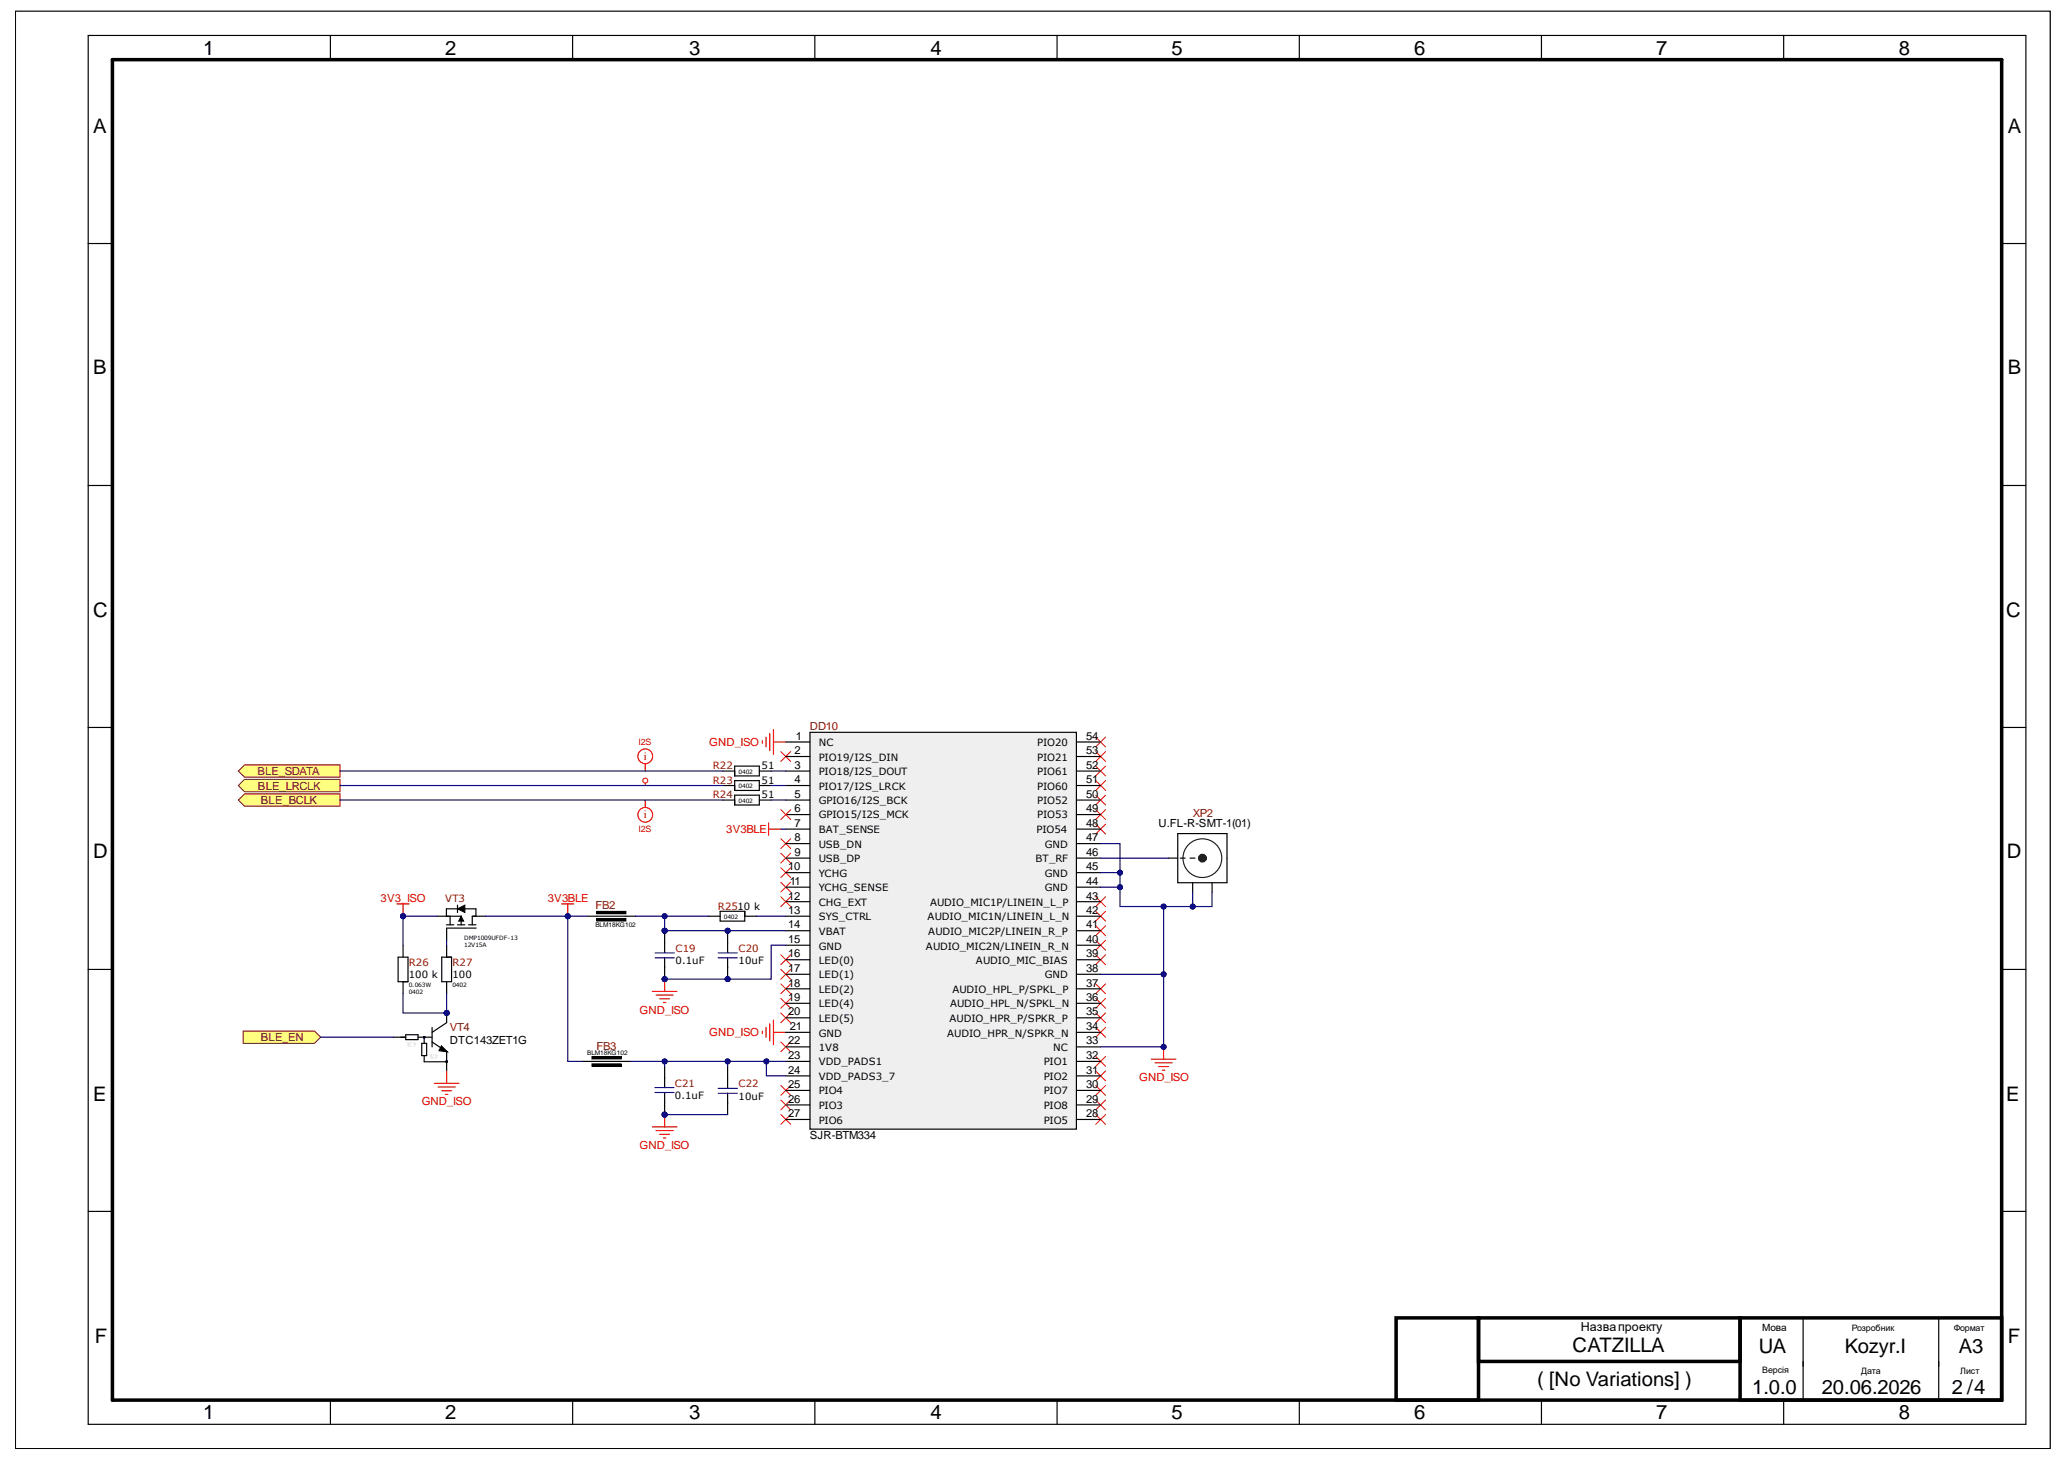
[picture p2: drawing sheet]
<svg xmlns="http://www.w3.org/2000/svg" width="297mm" height="210mm" viewBox="0 0 297 210" stroke-linecap="round" stroke-linejoin="round" font-family="sans-serif">
<defs><g id="words">
<g font-size="2.9">
<text x="29.2" y="7.9">1</text>
<text x="64" y="7.9">2</text>
<text x="99" y="7.9">3</text>
<text x="133.7" y="7.9">4</text>
<text x="168.3" y="7.9">5</text>
<text x="203.1" y="7.9">6</text>
<text x="237.9" y="7.9">7</text>
<text x="272.7" y="7.9">8</text>
<text x="13.4" y="19.1">A</text>
<text x="288.4" y="19.1">A</text>
<text x="13.4" y="53.7">B</text>
<text x="288.4" y="53.8">B</text>
<text x="13.4" y="88.7">C</text>
<text x="288.1" y="88.7">C</text>
<text x="13.4" y="123.3">D</text>
<text x="288.2" y="123.3">D</text>
<text x="13.4" y="158.2">E</text>
<text x="288.1" y="158.2">E</text>
<text x="13.6" y="192.9">F</text>
<text x="225.9" y="194.2">CATZILLA</text>
<text x="252.6" y="194.4">UA</text>
<text x="265" y="194.4">Kozyr.I</text>
<text x="281.4" y="194.4">A3</text>
<text x="288.4" y="192.9">F</text>
<text x="29.2" y="203.9">1</text>
<text x="64" y="203.9">2</text>
<text x="99" y="203.9">3</text>
<text x="133.7" y="203.9">4</text>
<text x="168.3" y="203.9">5</text>
<text x="203.1" y="203.9">6</text>
<text x="220.8" y="199.1">( [No Variations] )</text>
<text x="237.9" y="203.9">7</text>
<text x="251.7" y="200.2">1.0.0</text>
<text x="261.7" y="200.2">20.06.2026</text>
<text x="272.7" y="203.9">8</text>
<text x="280.4" y="200.2">2 /4</text>
</g>
<text font-size="1.8" x="227.1" y="191.2">Назвапроекту</text>
<g font-size="1.6" fill="#f00">
<text x="101.9" y="107.2">GND_ISO</text>
<text x="92.5" y="109.2">i</text>
<text x="92.5" y="117.6">i</text>
<text x="104.3" y="119.7">3V3BLE</text>
<text x="54.7" y="129.6">3V3_ISO</text>
<text x="78.7" y="129.6">3V3BLE</text>
<text x="91.9" y="145.6">GND_ISO</text>
<text x="101.9" y="148.9">GND_ISO</text>
<text x="163.6" y="155.4">GND_ISO</text>
<text x="60.6" y="158.8">GND_ISO</text>
<text x="91.9" y="165.1">GND_ISO</text>
</g>
<g font-size="1.6">
<text x="114.3" y="106.2">1</text>
<text x="156" y="106.2">54</text>
<text x="114.1" y="108.4">2</text>
<text x="114.1" y="110.5">3</text>
<text x="114.1" y="112.5">4</text>
<text x="156" y="112.5">51</text>
<text x="156" y="110.5">52</text>
<text x="156" y="108.4">53</text>
<text x="114.1" y="114.6">5</text>
<text x="114.1" y="116.7">6</text>
<text x="114.1" y="118.8">7</text>
<text x="156" y="118.8">48</text>
<text x="156" y="116.7">49</text>
<text x="156" y="114.6">50</text>
<text x="166.4" y="118.8">U.FL-R-SMT-1(01)</text>
<text x="113.2" y="125">10</text>
<text x="114.1" y="120.9">8</text>
<text x="114.1" y="123">9</text>
<text x="156" y="125">45</text>
<text x="156" y="123">46</text>
<text x="156" y="120.9">47</text>
<text x="113.2" y="129.2">12</text>
<text x="113.2" y="131.3">13</text>
<text x="113.4" y="127.1">11</text>
<text x="156" y="131.3">42</text>
<text x="156" y="129.2">43</text>
<text x="156" y="127.1">44</text>
<text x="113.2" y="133.4">14</text>
<text x="113.2" y="135.5">15</text>
<text x="113.2" y="137.5">16</text>
<text x="156" y="137.5">39</text>
<text x="156" y="135.5">40</text>
<text x="156" y="133.4">41</text>
<text x="113.2" y="139.6">17</text>
<text x="113.2" y="141.8">18</text>
<text x="113.2" y="143.8">19</text>
<text x="156" y="143.8">36</text>
<text x="156" y="141.8">37</text>
<text x="156" y="139.6">38</text>
<text x="64.6" y="150">DTC143ZET1G</text>
<text x="113.2" y="145.9">20</text>
<text x="113.4" y="148">21</text>
<text x="156" y="148">34</text>
<text x="156" y="145.9">35</text>
<text x="113.2" y="150">22</text>
<text x="113.2" y="152.1">23</text>
<text x="113.2" y="154.3">24</text>
<text x="156" y="154.3">31</text>
<text x="156" y="152.1">32</text>
<text x="156" y="150">33</text>
<text x="113.2" y="156.4">25</text>
<text x="113.2" y="158.4">26</text>
<text x="113.2" y="160.5">27</text>
<text x="156" y="160.5">28</text>
<text x="156" y="158.4">29</text>
<text x="156" y="156.4">30</text>
<text x="116.3" y="163.6">SJR-BTM334</text>
</g>
<g font-size="1.6" fill="#980000">
<text x="116.3" y="104.9">DD10</text>
<text x="171.3" y="117.4">XP2</text>
<text x="85.5" y="130.6">FB2</text>
<text x="64.6" y="148.2">VT4</text>
<text x="85.7" y="150.8">FB3</text>
</g>
<g font-size="1.6" fill="#800000">
<text x="37" y="111.3">BLE_SDATA</text>
<text x="37.1" y="113.4">BLE_LRCLK</text>
<text x="37.5" y="115.5">BLE_BCLK</text>
<text x="37.5" y="149.5">BLE_EN</text>
</g>
<g font-size="1.4">
<text x="117.6" y="107.2">NC</text>
<text x="149" y="107.2">PIO20</text>
<text x="109.4" y="112.6">51</text>
<text x="109.4" y="110.5">51</text>
<text x="117.6" y="109.3">PIO19/I2S_DIN</text>
<text x="117.6" y="111.3">PIO18/I2S_DOUT</text>
<text x="117.6" y="113.4">PIO17/I2S_LRCK</text>
<text x="149" y="113.4">PIO60</text>
<text x="149" y="111.3">PIO61</text>
<text x="149" y="109.3">PIO21</text>
<text x="109.4" y="114.6">51</text>
<text x="117.6" y="115.5">GPIO16/I2S_BCK</text>
<text x="117.6" y="117.6">GPIO15/I2S_MCK</text>
<text x="117.6" y="119.7">BAT_SENSE</text>
<text x="148.9" y="119.7">PIO54</text>
<text x="149" y="117.6">PIO53</text>
<text x="149" y="115.5">PIO52</text>
<text x="117.6" y="121.8">USB_DN</text>
<text x="117.6" y="123.9">USB_DP</text>
<text x="117.6" y="125.9">YCHG</text>
<text x="148.7" y="123.9">BT_RF</text>
<text x="150.1" y="125.9">GND</text>
<text x="150.1" y="121.8">GND</text>
<text x="117.6" y="128.1">YCHG_SENSE</text>
<text x="117.6" y="130.2">CHG_EXT</text>
<text x="133.6" y="130.2">AUDIO_MIC1P/LINEIN_L_P</text>
<text x="150.1" y="128.1">GND</text>
<text x="117.6" y="132.2">SYS_CTRL</text>
<text x="117.6" y="134.3">VBAT</text>
<text x="117.6" y="136.4">GND</text>
<text x="133" y="136.4">AUDIO_MIC2N/LINEIN_R_N</text>
<text x="133.2" y="132.2">AUDIO_MIC1N/LINEIN_L_N</text>
<text x="133.3" y="134.3">AUDIO_MIC2P/LINEIN_R_P</text>
<text x="58.7" y="140.6">100 k</text>
<text x="65" y="140.6">100</text>
<text x="97" y="138.5">0.1uF</text>
<text x="106.1" y="138.5">10uF</text>
<text x="117.6" y="138.5">LED(0)</text>
<text x="117.6" y="140.6">LED(1)</text>
<text x="117.6" y="142.7">LED(2)</text>
<text x="136.8" y="142.7">AUDIO_HPL_P/SPKL_P</text>
<text x="140.2" y="138.5">AUDIO_MIC_BIAS</text>
<text x="150.1" y="140.6">GND</text>
<text x="117.6" y="144.7">LED(4)</text>
<text x="117.6" y="146.8">LED(5)</text>
<text x="117.6" y="148.9">GND</text>
<text x="136" y="148.9">AUDIO_HPR_N/SPKR_N</text>
<text x="136.4" y="146.8">AUDIO_HPR_P/SPKR_P</text>
<text x="136.5" y="144.7">AUDIO_HPL_N/SPKL_N</text>
<text x="117.6" y="151">1V8</text>
<text x="117.6" y="153.1">VDD_PADS1</text>
<text x="117.6" y="155.2">VDD_PADS3_7</text>
<text x="149.9" y="155.2">PIO2</text>
<text x="149.9" y="153.1">PIO1</text>
<text x="151.3" y="151">NC</text>
<text x="97" y="157.9">0.1uF</text>
<text x="106.1" y="158">10uF</text>
<text x="117.6" y="157.2">PIO4</text>
<text x="117.6" y="159.3">PIO3</text>
<text x="117.6" y="161.4">PIO6</text>
<text x="149.9" y="161.4">PIO5</text>
<text x="149.9" y="159.3">PIO8</text>
<text x="149.9" y="157.2">PIO7</text>
<text x="253.1" y="191.2">Мова</text>
</g>
<g font-size="1.4" fill="#980000">
<text x="102.4" y="112.6">R23</text>
<text x="102.4" y="110.5">R22</text>
<text x="102.4" y="114.6">R24</text>
<text x="103.1" y="130.7">R2510 k</text>
<text x="97" y="136.8">C19</text>
<text x="106.1" y="136.8">C20</text>
<text x="58.7" y="138.8">R26</text>
<text x="65" y="138.8">R27</text>
<text x="97" y="156.1">C21</text>
<text x="106.1" y="156.2">C22</text>
</g>
<text font-size="1.4" fill="#800000" x="64" y="129.6">VT3</text>
<g font-size="1.3" fill="#f00">
<text x="91.7" y="107">I2S</text>
<text x="91.7" y="119.6">I2S</text>
</g>
<g font-size="1.3">
<text x="266" y="191.3">Розробник</text>
<text x="280.6" y="191.3">Формат</text>
<text x="253.1" y="197.3">Версія</text>
<text x="267.3" y="197.5">Дата</text>
<text x="281.5" y="197.4">Лист</text>
</g>
<g font-size=".9">
<text x="85.5" y="133.2">BLM18KG102</text>
<text x="84.3" y="151.6">BLM18KG102</text>
</g>
<text font-size=".9" fill="#d0d0d0" x="62.9" y="151.5" transform="rotate(-180 62.9 151.5)">47k</text>
<g font-size=".8">
<text x="106.1" y="113.3">0402</text>
<text x="106.1" y="111.2">0402</text>
<text x="106.1" y="115.4">0402</text>
<text x="66.7" y="136">12V15A</text>
<text x="66.7" y="135">DMP1009UFDF-13</text>
<text x="104" y="132">0402</text>
<text x="58.7" y="141.8">0.063W</text>
<text x="58.7" y="142.9">0402</text>
<text x="65" y="141.8">0402</text>
</g>
</g></defs>
<path d="M2.2 1.6h292.3v206.5h-292.3z" fill="none" stroke="#000" stroke-width=".14"/>
<g fill="none" stroke="#000" stroke-width=".17">
<path d="M12.7 5.1h278.3v199.5h-278.3zM47.5 5.1v3.5M82.2 5.1v3.5M117 5.1v3.5M151.8 5.1v3.5M186.6 5.1v3.5M221.4 5.1v3.5M256.2 5.1v3.5M12.7 35h3.4M287.5 35h3.5M12.7 69.8h3.4M287.5 69.8h3.5"/>
<path d="M12.7 104.5h3.4M287.5 104.5h3.5M12.7 139.3h3.4M101.7 131.6h1.7M103.4 130.9h3.6v1.4h-3.6zM107 131.6h1.7M287.5 139.3h3.5M12.7 174h3.4M287.5 174h3.5M259 189.3v11.9M278.5 189.3v11.9M47.5 201.2v3.4"/>
<path d="M82.3 201.2v3.4M117 201.2v3.4M151.8 201.2v3.4M186.6 201.2v3.4M221.4 201.2v3.4M256.2 201.2v3.4"/>
</g>
<path d="M16.1 8.6h271.4v192.6h-271.4zM200.5 189.3h11.9v11.9h-11.9zM212.4 189.3h37.5v6.3h-37.5zM249.9 189.3h37.6v11.9h-37.6z" fill="none" stroke="#000" stroke-width=".51"/>
<circle cx="95.5" cy="133.7" r=".35" fill="#000080"/>
<circle cx="95.5" cy="133.7" r=".35" fill="none" stroke="#000080" stroke-width=".14"/>
<circle cx="95.5" cy="140.7" r=".35" fill="#000080"/>
<circle cx="95.5" cy="140.7" r=".35" fill="none" stroke="#000080" stroke-width=".14"/>
<path d="M95.5 133.7v1.8" fill="none" stroke="#000" stroke-width=".17"/>
<circle cx="95.5" cy="133.7" r=".35" fill="#000080"/>
<circle cx="95.5" cy="133.7" r=".35" fill="none" stroke="#000080" stroke-width=".14"/>
<path d="M95.5 138.9v1.8" fill="none" stroke="#000" stroke-width=".17"/>
<circle cx="95.5" cy="140.7" r=".35" fill="#000080"/>
<circle cx="95.5" cy="140.7" r=".35" fill="none" stroke="#000080" stroke-width=".14"/>
<path d="M95.5 135.5v1.4M95.5 137.6v1.4" fill="none" stroke="#000" stroke-width=".17"/>
<path d="M94.1 136.9h2.8M94.1 137.6h2.8" fill="none" stroke="#150cd4" stroke-width=".17"/>
<path d="M93.7 142.4h3.5M94.2 143h2.5M94.8 143.5h1.4M95.3 144h.3M95.5 140.7v1.7" fill="none" stroke="#f00" stroke-width=".17"/>
<circle cx="95.5" cy="140.7" r=".35" fill="#000080"/>
<circle cx="95.5" cy="140.7" r=".35" fill="none" stroke="#000080" stroke-width=".14"/>
<path d="M109.5 148.1v.4M110 147.6v1.4M110.6 147.1v2.5M111.1 146.6v3.5M111.1 148.3h1.8M165.4 152.2h3.5M165.9 152.7h2.5M166.4 153.2h1.4M167 153.8h.3M167.1 150.4v1.8" fill="none" stroke="#f00" stroke-width=".17"/>
<circle cx="167.1" cy="150.4" r=".35" fill="#000080"/>
<circle cx="167.1" cy="150.4" r=".35" fill="none" stroke="#000080" stroke-width=".14"/>
<path d="M169.2 119.8h7v7h-7zM167.8 123.3h1.4M169.5 123.3h.7M170.9 123.3h.7M171.3 126.8v1.4M174.1 126.8v1.4" fill="none" stroke="#000" stroke-width=".17"/>
<path d="M172.6 126.1a2.78 2.78 0 0 1-2.4-4.1 2.78 2.78 0 0 1 4.7-.4 2.78 2.78 0 0 1-1.6 4.4l-.6 .1" fill="none" stroke="#211b22" stroke-width=".17"/>
<circle cx="172.7" cy="123.3" r=".21" fill="none" stroke="#211b22" stroke-width=".84"/>
<path d="M93.7 161.9h3.5M94.2 162.4h2.5M94.8 163h1.4M95.3 163.5h.3M95.5 160.1v1.8" fill="none" stroke="#f00" stroke-width=".17"/>
<circle cx="95.5" cy="160.1" r=".35" fill="#000080"/>
<circle cx="95.5" cy="160.1" r=".35" fill="none" stroke="#000080" stroke-width=".14"/>
<path d="M109.5 106.4v.4M110 105.9v1.4M110.4 118.2v1.8M110.4 119.1h1.8M110.6 105.4v2.4M111.1 104.8v3.6M111.1 106.6h1.8" fill="none" stroke="#f00" stroke-width=".17"/>
<path d="M83.6 152.5h7" fill="none" stroke="#000" stroke-width=".17"/>
<path d="M85 152h4.2M85 153h4.2" fill="none" stroke="#000" stroke-width=".34"/>
<path d="M85 151.8h4.2v.3h-4.2zM85 152.8h4.2v.4h-4.2z" fill="none" stroke="#000" stroke-width=".14"/>
<circle cx="95.5" cy="160.1" r=".35" fill="#000080"/>
<circle cx="95.5" cy="160.1" r=".35" fill="none" stroke="#000080" stroke-width=".14"/>
<path d="M95.5 158.4v1.7" fill="none" stroke="#000" stroke-width=".17"/>
<circle cx="95.5" cy="160.1" r=".35" fill="#000080"/>
<circle cx="95.5" cy="160.1" r=".35" fill="none" stroke="#000080" stroke-width=".14"/>
<path d="M84.3 131.6h7M95.5 153.2v3.1M95.5 157v1.4" fill="none" stroke="#000" stroke-width=".17"/>
<path d="M94.1 157h2.7M94.1 156.3h2.7" fill="none" stroke="#150cd4" stroke-width=".17"/>
<path d="M85.7 131.1h4.2M85.7 132.2h4.2" fill="none" stroke="#000" stroke-width=".34"/>
<path d="M85.7 130.9h4.2v.4h-4.2zM85.7 132h4.2v.3h-4.2z" fill="none" stroke="#000" stroke-width=".14"/>
<g fill="none" stroke="#f00" stroke-width=".14">
<path d="M112.2 108l1.4 1.4M113.6 108l-1.4 1.4M157.4 116.3l1.4 1.4M157.4 114.2l1.4 1.5M157.4 112.2l1.4 1.4M157.4 110.1l1.4 1.4M157.4 118.4l1.4 1.4M157.4 108l1.4 1.4M157.4 105.9l1.4 1.4M158.8 116.3l-1.4 1.4M158.8 114.2l-1.4 1.5M158.8 112.2l-1.4 1.4"/>
<path d="M158.8 110.1l-1.4 1.4M158.8 118.4l-1.4 1.4M158.8 108l-1.4 1.4M158.8 105.9l-1.4 1.4M112.2 120.5l1.4 1.4M112.2 122.6l1.4 1.4M112.2 124.7l1.4 1.4M112.2 126.8l1.4 1.4M112.2 128.8l1.4 1.5M112.2 137.2l1.4 1.4M112.2 139.3l1.4 1.4M113.6 120.5l-1.4 1.4"/>
<path d="M113.6 122.6l-1.4 1.4M113.6 124.7l-1.4 1.4M113.6 126.8l-1.4 1.4M113.6 128.8l-1.4 1.5M113.6 137.2l-1.4 1.4M113.6 139.3l-1.4 1.4M157.4 135.1l1.4 1.4M157.4 133l1.4 1.4M157.4 130.9l1.4 1.4M157.4 128.8l1.4 1.5M157.4 137.2l1.4 1.4M158.8 135.1l-1.4 1.4"/>
<path d="M158.8 133l-1.4 1.4M158.8 130.9l-1.4 1.4M158.8 128.8l-1.4 1.5M158.8 137.2l-1.4 1.4M112.2 141.4l1.4 1.4M112.2 143.4l1.4 1.5M112.2 145.5l1.4 1.4M112.2 149.7l1.4 1.4M112.2 156l1.4 1.4M112.2 158l1.4 1.5M113.6 141.4l-1.4 1.4M113.6 143.4l-1.4 1.5"/>
<path d="M113.6 145.5l-1.4 1.4M113.6 149.7l-1.4 1.4M113.6 156l-1.4 1.4M113.6 158l-1.4 1.5M157.4 158l1.4 1.5M157.4 156l1.4 1.4M157.4 153.9l1.4 1.4M157.4 151.8l1.4 1.4M157.4 147.6l1.4 1.4M157.4 145.5l1.4 1.4M157.4 143.4l1.4 1.5M157.4 141.4l1.4 1.4"/>
<path d="M158.8 158l-1.4 1.5M158.8 156l-1.4 1.4M158.8 153.9l-1.4 1.4M158.8 151.8l-1.4 1.4M158.8 147.6l-1.4 1.4M158.8 145.5l-1.4 1.4M158.8 143.4l-1.4 1.5M158.8 141.4l-1.4 1.4M112.2 160.1l1.4 1.4M113.6 160.1l-1.4 1.4M157.4 160.1l1.4 1.4M158.8 160.1l-1.4 1.4"/>
</g>
<path d="M57 129.9h1.8M57.9 129.9v1.7" fill="none" stroke="#f00" stroke-width=".17"/>
<circle cx="57.9" cy="131.6" r=".35" fill="#000080"/>
<circle cx="57.9" cy="131.6" r=".35" fill="none" stroke="#000080" stroke-width=".14"/>
<path d="M116.3 105.2h38.3v57h-38.3z" fill-rule="evenodd" fill="#efefef"/>
<g fill="none" stroke="#000" stroke-width=".17">
<path d="M103.8 110.8h1.7M103.8 112.9h1.7M103.8 114.9h1.7M105.5 110.1h3.6v1.4h-3.6zM105.5 112.2h3.6v1.4h-3.6zM105.5 114.2h3.6v1.5h-3.6zM109.1 110.8h1.7M109.1 112.9h1.7M109.1 114.9h1.7M112.9 108.7h3.4M112.9 106.6h3.4M112.9 110.8h3.4"/>
<path d="M112.9 112.9h3.4M112.9 114.9h3.4M112.9 117h3.4M112.9 119.1h3.4M116.3 105.2h38.3v57h-38.3zM154.6 108.7h3.5M154.6 106.6h3.5M154.6 110.8h3.5M154.6 112.9h3.5M154.6 114.9h3.5M154.6 117h3.5M154.6 119.1h3.5"/>
<path d="M57.2 137.5h1.4v3.5h-1.4zM57.9 135.8v1.7M62.8 131.6h3.4v1.3M63.4 137.5h1.5v3.5h-1.5zM64.1 131.6v-1h4.3v1M64.1 132.9h1.1M64.2 133.4v1.7M64.2 135.8v1.7M64.2 133.3h4.2M64.7 131.6v1.3M65.7 132.9h1.1M65.7 130v1.1"/>
<path d="M67.3 132.9h1.1M69.7 131.6h-1.9v1.3M112.9 121.2h3.4M112.9 123.3h3.4M112.9 125.4h3.4M112.9 127.5h3.4M112.9 129.5h3.4M112.9 131.6h3.4M112.9 133.7h3.4M112.9 135.8h3.4M112.9 137.9h3.4M112.9 140h3.4"/>
<path d="M154.6 121.2h3.5M154.6 123.3h3.5M154.6 125.4h3.5M154.6 127.5h3.5M154.6 129.5h3.5M154.6 131.6h3.5M154.6 133.7h3.5M154.6 135.8h3.5M154.6 137.9h3.5M154.6 140h3.5M57.9 141.1v1.7M64.2 141.1v1.7"/>
<path d="M112.9 142.1h3.4M112.9 144.1h3.4M112.9 146.2h3.4M112.9 148.3h3.4M112.9 150.4h3.4M112.9 152.5h3.4M112.9 154.6h3.4M112.9 156.7h3.4M112.9 158.7h3.4M154.6 142.1h3.5M154.6 144.1h3.5M154.6 146.2h3.5"/>
<path d="M154.6 148.3h3.5M154.6 150.4h3.5M154.6 152.5h3.5M154.6 154.6h3.5M154.6 156.7h3.5M154.6 158.7h3.5M112.9 160.8h3.4M154.6 160.8h3.5"/>
</g>
<path d="M65.7 130.6l1.1-.6v1.1zM66.2 131.6l.4 .7h-.7z" fill="#000"/>
<path d="M65.7 130.6l1.1-.6v1.1zM66.2 131.6l.4 .7h-.7z" fill="none" stroke="#000" stroke-width=".14"/>
<g fill="none" stroke="#f00" stroke-width=".17">
<path d="M92.7 109.7v1.1M80.7 129.9h1.7M81.5 129.9v1.7"/>
<circle cx="92.7" cy="108.7" r="1.06"/>
</g>
<circle cx="81.5" cy="131.6" r=".35" fill="#000080"/>
<circle cx="81.5" cy="131.6" r=".35" fill="none" stroke="#000080" stroke-width=".14"/>
<path d="M104.5 153.2v3.2M104.5 157.1v3" fill="none" stroke="#000" stroke-width=".17"/>
<path d="M103.1 156.4h2.8M103.1 157.1h2.8" fill="none" stroke="#150cd4" stroke-width=".17"/>
<circle cx="104.5" cy="133.7" r=".35" fill="#000080"/>
<circle cx="104.5" cy="133.7" r=".35" fill="none" stroke="#000080" stroke-width=".14"/>
<circle cx="104.5" cy="140.7" r=".35" fill="#000080"/>
<circle cx="104.5" cy="140.7" r=".35" fill="none" stroke="#000080" stroke-width=".14"/>
<path d="M104.5 133.7v1.8" fill="none" stroke="#000" stroke-width=".17"/>
<circle cx="104.5" cy="133.7" r=".35" fill="#000080"/>
<circle cx="104.5" cy="133.7" r=".35" fill="none" stroke="#000080" stroke-width=".14"/>
<path d="M104.5 138.9v1.8" fill="none" stroke="#000" stroke-width=".17"/>
<circle cx="104.5" cy="140.7" r=".35" fill="#000080"/>
<circle cx="104.5" cy="140.7" r=".35" fill="none" stroke="#000080" stroke-width=".14"/>
<path d="M104.5 135.5v1.4M104.5 137.6v1.4" fill="none" stroke="#000" stroke-width=".17"/>
<path d="M103.1 136.9h2.8M103.1 137.6h2.8" fill="none" stroke="#150cd4" stroke-width=".17"/>
<circle cx="64.2" cy="145.5" r=".35" fill="#000080"/>
<circle cx="64.2" cy="145.5" r=".35" fill="none" stroke="#000080" stroke-width=".14"/>
<path d="M57.6 149h.7M58.3 148.7h1.7v.7h-1.7zM60.6 149.9h.7v1.8h-.7zM60.9 149v.9M60.9 151.7v.8M64.2 145.5v1.4" fill="none" stroke="#000" stroke-width=".17"/>
<circle cx="64.2" cy="145.5" r=".35" fill="#000080"/>
<circle cx="64.2" cy="145.5" r=".35" fill="none" stroke="#000080" stroke-width=".14"/>
<g fill="none" stroke="#000" stroke-width=".17">
<path d="M56.5 149h1.8M60 149h2.1M60.9 152.5h3.2M62.1 149.7l2.1 1.4v2.8M62.1 147.6v2.8M64.2 146.9l-2.1 1.4"/>
<circle cx="60.9" cy="149" r=".09"/>
<circle cx="64.2" cy="152.5" r=".09"/>
</g>
<path d="M63.4 150.3l.9 .8-1.3-.1z" fill="#000"/>
<path d="M63.4 150.3l.9 .8-1.3-.1z" fill="none" stroke="#000" stroke-width=".14"/>
<g fill="none" stroke="#00f" stroke-width=".17">
<circle cx="60.9" cy="149" r=".09"/>
<circle cx="64.2" cy="152.5" r=".09"/>
</g>
<path d="M112.2 116.3l1.4 1.4M113.6 116.3l-1.4 1.4" fill="none" stroke="#f00" stroke-width=".14"/>
<path d="M62.4 155.6h3.5M62.9 156.2h2.5M63.4 156.7h1.5M64 157.2h.3M64.2 153.9v1.7" fill="none" stroke="#f00" stroke-width=".17"/>
<path d="M34.9 148.1h10.3l.9 .9-.9 .9h-10.3z" fill-rule="evenodd" fill="#ffff80"/>
<path d="M34.9 148.1h10.3l.9 .9-.9 .9h-10.3z" fill="none" stroke="#800000" stroke-width=".14"/>
<path d="M34.2 110.8l.9-.9h13.7v1.8h-13.7z" fill-rule="evenodd" fill="#ffff80"/>
<path d="M34.2 110.8l.9-.9h13.7v1.8h-13.7z" fill="none" stroke="#800000" stroke-width=".14"/>
<path d="M34.2 112.9l.9-.9h13.7v1.7h-13.7z" fill-rule="evenodd" fill="#ffff80"/>
<path d="M34.2 112.9l.9-.9h13.7v1.7h-13.7z" fill="none" stroke="#800000" stroke-width=".14"/>
<path d="M34.2 114.9l.9-.8h13.7v1.7h-13.7z" fill-rule="evenodd" fill="#ffff80"/>
<path d="M34.2 114.9l.9-.8h13.7v1.7h-13.7z" fill="none" stroke="#800000" stroke-width=".14"/>
<g fill="none" stroke="#f00" stroke-width=".17">
<path d="M92.7 114.9v1.1"/>
<circle cx="92.7" cy="117.1" r="1.06"/>
</g>
<g fill="none" stroke="#f00" stroke-width=".14">
<path d="M92.7 112.5v.4"/>
<circle cx="92.7" cy="112.2" r=".35"/>
</g>
<path d="M112.2 119.1h.7M108.7 131.6h4.2M158.1 121.2h2.8v4.2" fill="none" stroke="#000080" stroke-width=".17"/>
<circle cx="160.9" cy="125.4" r=".35" fill="#000080"/>
<circle cx="160.9" cy="125.4" r=".35" fill="none" stroke="#000080" stroke-width=".14"/>
<path d="M158.1 123.3h9.7M171.3 128.2v2" fill="none" stroke="#000080" stroke-width=".17"/>
<circle cx="171.3" cy="130.2" r=".35" fill="#000080"/>
<circle cx="171.3" cy="130.2" r=".35" fill="none" stroke="#000080" stroke-width=".14"/>
<path d="M95.5 160.1h9" fill="none" stroke="#000080" stroke-width=".17"/>
<circle cx="95.5" cy="160.1" r=".35" fill="#000080"/>
<circle cx="95.5" cy="160.1" r=".35" fill="none" stroke="#000080" stroke-width=".14"/>
<path d="M112.9 135.8h-2.1v4.9h-15.3" fill="none" stroke="#000080" stroke-width=".17"/>
<circle cx="95.5" cy="140.7" r=".35" fill="#000080"/>
<circle cx="95.5" cy="140.7" r=".35" fill="none" stroke="#000080" stroke-width=".14"/>
<circle cx="104.5" cy="140.7" r=".35" fill="#000080"/>
<circle cx="104.5" cy="140.7" r=".35" fill="none" stroke="#000080" stroke-width=".14"/>
<path d="M101.7 131.6h-6.2v2.1" fill="none" stroke="#000080" stroke-width=".17"/>
<circle cx="95.5" cy="133.7" r=".35" fill="#000080"/>
<circle cx="95.5" cy="133.7" r=".35" fill="none" stroke="#000080" stroke-width=".14"/>
<circle cx="95.5" cy="131.6" r=".35" fill="#000080"/>
<circle cx="95.5" cy="131.6" r=".35" fill="none" stroke="#000080" stroke-width=".14"/>
<path d="M158.1 127.5h2.8" fill="none" stroke="#000080" stroke-width=".17"/>
<circle cx="160.9" cy="127.5" r=".35" fill="#000080"/>
<circle cx="160.9" cy="127.5" r=".35" fill="none" stroke="#000080" stroke-width=".14"/>
<path d="M167.1 140v10.4h-9" fill="none" stroke="#000080" stroke-width=".17"/>
<circle cx="167.1" cy="150.4" r=".35" fill="#000080"/>
<circle cx="167.1" cy="150.4" r=".35" fill="none" stroke="#000080" stroke-width=".14"/>
<circle cx="167.1" cy="140" r=".35" fill="#000080"/>
<circle cx="167.1" cy="140" r=".35" fill="none" stroke="#000080" stroke-width=".14"/>
<path d="M112.9 152.5h-2.8v2.1h2.8" fill="none" stroke="#000080" stroke-width=".17"/>
<circle cx="110.1" cy="152.5" r=".35" fill="#000080"/>
<circle cx="110.1" cy="152.5" r=".35" fill="none" stroke="#000080" stroke-width=".14"/>
<path d="M95.5 152.5v.7" fill="none" stroke="#000080" stroke-width=".17"/>
<circle cx="95.5" cy="152.5" r=".35" fill="#000080"/>
<circle cx="95.5" cy="152.5" r=".35" fill="none" stroke="#000080" stroke-width=".14"/>
<path d="M48.8 114.9h55M48.8 112.9h55M48.8 110.8h55M110.8 114.9h2.1M110.8 112.9h2.1M110.8 110.8h2.1M158.1 125.4h2.8v4.8h6.2v9.8h-9" fill="none" stroke="#000080" stroke-width=".17"/>
<circle cx="167.1" cy="140" r=".35" fill="#000080"/>
<circle cx="167.1" cy="140" r=".35" fill="none" stroke="#000080" stroke-width=".14"/>
<circle cx="167.1" cy="130.2" r=".35" fill="#000080"/>
<circle cx="167.1" cy="130.2" r=".35" fill="none" stroke="#000080" stroke-width=".14"/>
<circle cx="160.9" cy="127.5" r=".35" fill="#000080"/>
<circle cx="160.9" cy="127.5" r=".35" fill="none" stroke="#000080" stroke-width=".14"/>
<circle cx="160.9" cy="125.4" r=".35" fill="#000080"/>
<circle cx="160.9" cy="125.4" r=".35" fill="none" stroke="#000080" stroke-width=".14"/>
<path d="M174.1 128.2v2h-7" fill="none" stroke="#000080" stroke-width=".17"/>
<circle cx="171.3" cy="130.2" r=".35" fill="#000080"/>
<circle cx="171.3" cy="130.2" r=".35" fill="none" stroke="#000080" stroke-width=".14"/>
<circle cx="167.1" cy="130.2" r=".35" fill="#000080"/>
<circle cx="167.1" cy="130.2" r=".35" fill="none" stroke="#000080" stroke-width=".14"/>
<path d="M57.9 131.6h4.9M64.2 135.1v.7" fill="none" stroke="#000080" stroke-width=".17"/>
<circle cx="57.9" cy="131.6" r=".35" fill="#000080"/>
<circle cx="57.9" cy="131.6" r=".35" fill="none" stroke="#000080" stroke-width=".14"/>
<path d="M57.9 131.6v4.2" fill="none" stroke="#000080" stroke-width=".17"/>
<circle cx="57.9" cy="131.6" r=".35" fill="#000080"/>
<circle cx="57.9" cy="131.6" r=".35" fill="none" stroke="#000080" stroke-width=".14"/>
<path d="M57.9 142.8v2.7h6.3" fill="none" stroke="#000080" stroke-width=".17"/>
<circle cx="64.2" cy="145.5" r=".35" fill="#000080"/>
<circle cx="64.2" cy="145.5" r=".35" fill="none" stroke="#000080" stroke-width=".14"/>
<path d="M64.2 142.8v2.7" fill="none" stroke="#000080" stroke-width=".17"/>
<circle cx="64.2" cy="145.5" r=".35" fill="#000080"/>
<circle cx="64.2" cy="145.5" r=".35" fill="none" stroke="#000080" stroke-width=".14"/>
<path d="M91.3 131.6h4.2" fill="none" stroke="#000080" stroke-width=".17"/>
<circle cx="95.5" cy="131.6" r=".35" fill="#000080"/>
<circle cx="95.5" cy="131.6" r=".35" fill="none" stroke="#000080" stroke-width=".14"/>
<path d="M104.5 152.5v.7" fill="none" stroke="#000080" stroke-width=".17"/>
<circle cx="104.5" cy="152.5" r=".35" fill="#000080"/>
<circle cx="104.5" cy="152.5" r=".35" fill="none" stroke="#000080" stroke-width=".14"/>
<path d="M90.6 152.5h19.5" fill="none" stroke="#000080" stroke-width=".17"/>
<circle cx="95.5" cy="152.5" r=".35" fill="#000080"/>
<circle cx="95.5" cy="152.5" r=".35" fill="none" stroke="#000080" stroke-width=".14"/>
<circle cx="104.5" cy="152.5" r=".35" fill="#000080"/>
<circle cx="104.5" cy="152.5" r=".35" fill="none" stroke="#000080" stroke-width=".14"/>
<circle cx="110.1" cy="152.5" r=".35" fill="#000080"/>
<circle cx="110.1" cy="152.5" r=".35" fill="none" stroke="#000080" stroke-width=".14"/>
<path d="M95.5 133.7h17.4" fill="none" stroke="#000080" stroke-width=".17"/>
<circle cx="95.5" cy="133.7" r=".35" fill="#000080"/>
<circle cx="95.5" cy="133.7" r=".35" fill="none" stroke="#000080" stroke-width=".14"/>
<circle cx="104.5" cy="133.7" r=".35" fill="#000080"/>
<circle cx="104.5" cy="133.7" r=".35" fill="none" stroke="#000080" stroke-width=".14"/>
<path d="M84.3 131.6h-2.8v20.9h2.1" fill="none" stroke="#000080" stroke-width=".17"/>
<circle cx="81.5" cy="131.6" r=".35" fill="#000080"/>
<circle cx="81.5" cy="131.6" r=".35" fill="none" stroke="#000080" stroke-width=".14"/>
<path d="M69.7 131.6h11.8" fill="none" stroke="#000080" stroke-width=".17"/>
<circle cx="81.5" cy="131.6" r=".35" fill="#000080"/>
<circle cx="81.5" cy="131.6" r=".35" fill="none" stroke="#000080" stroke-width=".14"/>
<path d="M46.1 149h10.4" fill="none" stroke="#000080" stroke-width=".17"/>
<use href="#words"/>
</svg>
